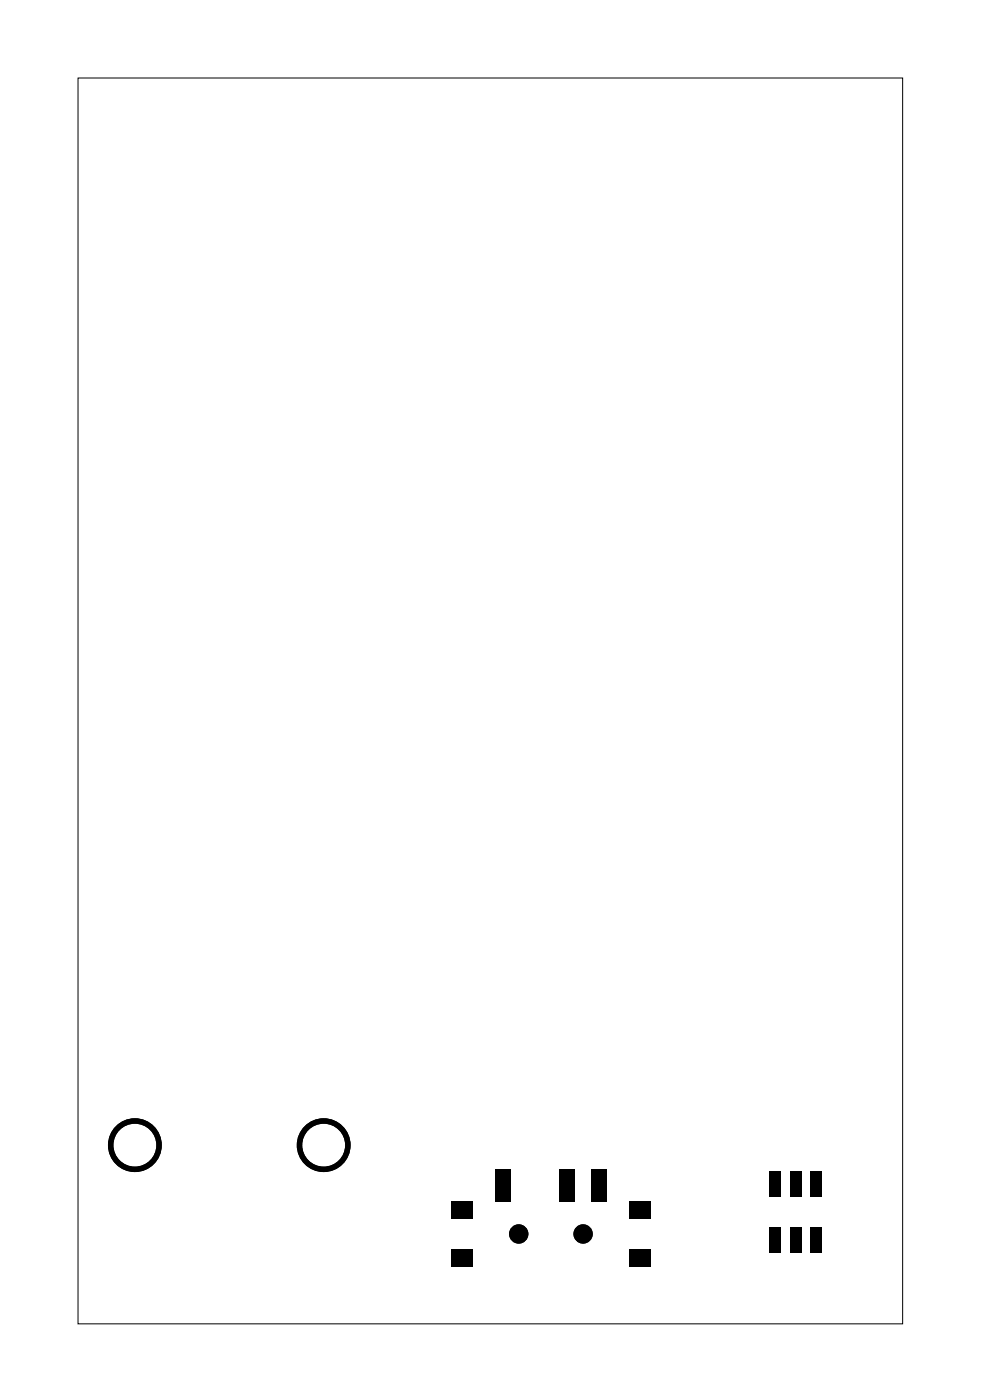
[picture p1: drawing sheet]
<svg xmlns="http://www.w3.org/2000/svg" width="46mm" height="65mm" viewBox="0 0 46 65" stroke-linecap="round" stroke-linejoin="round" font-family="sans-serif">
<path d="M3.6 3.6h38.5v58.1h-38.5z" fill="none" stroke="#000" stroke-width=".05"/>
<g fill="none" stroke="#000" stroke-width=".25">
<circle cx="6.3" cy="53.4" r="1.13"/>
<circle cx="15.1" cy="53.4" r="1.13"/>
</g>
<g fill="#000">
<path d="M21 56h1v.8h-1zM21 58.2h1v.8h-1zM23.1 54.5h.7v1.5h-.7zM26.1 54.5h.7v1.5h-.7zM27.6 54.5h.7v1.5h-.7zM29.3 58.2h1v.8h-1zM29.3 56h1v.8h-1zM35.9 57.2h.5v1.2h-.5zM35.9 54.6h.5v1.2h-.5zM36.8 57.2h.6v1.2h-.6zM36.8 54.6h.6v1.2h-.6zM37.8 57.2h.5v1.2h-.5z"/>
<path d="M37.8 54.6h.5v1.2h-.5z"/>
</g>
<g fill="#000">
<circle cx="24.2" cy="57.5" r=".45"/>
<circle cx="27.2" cy="57.5" r=".45"/>
</g>
</svg>
